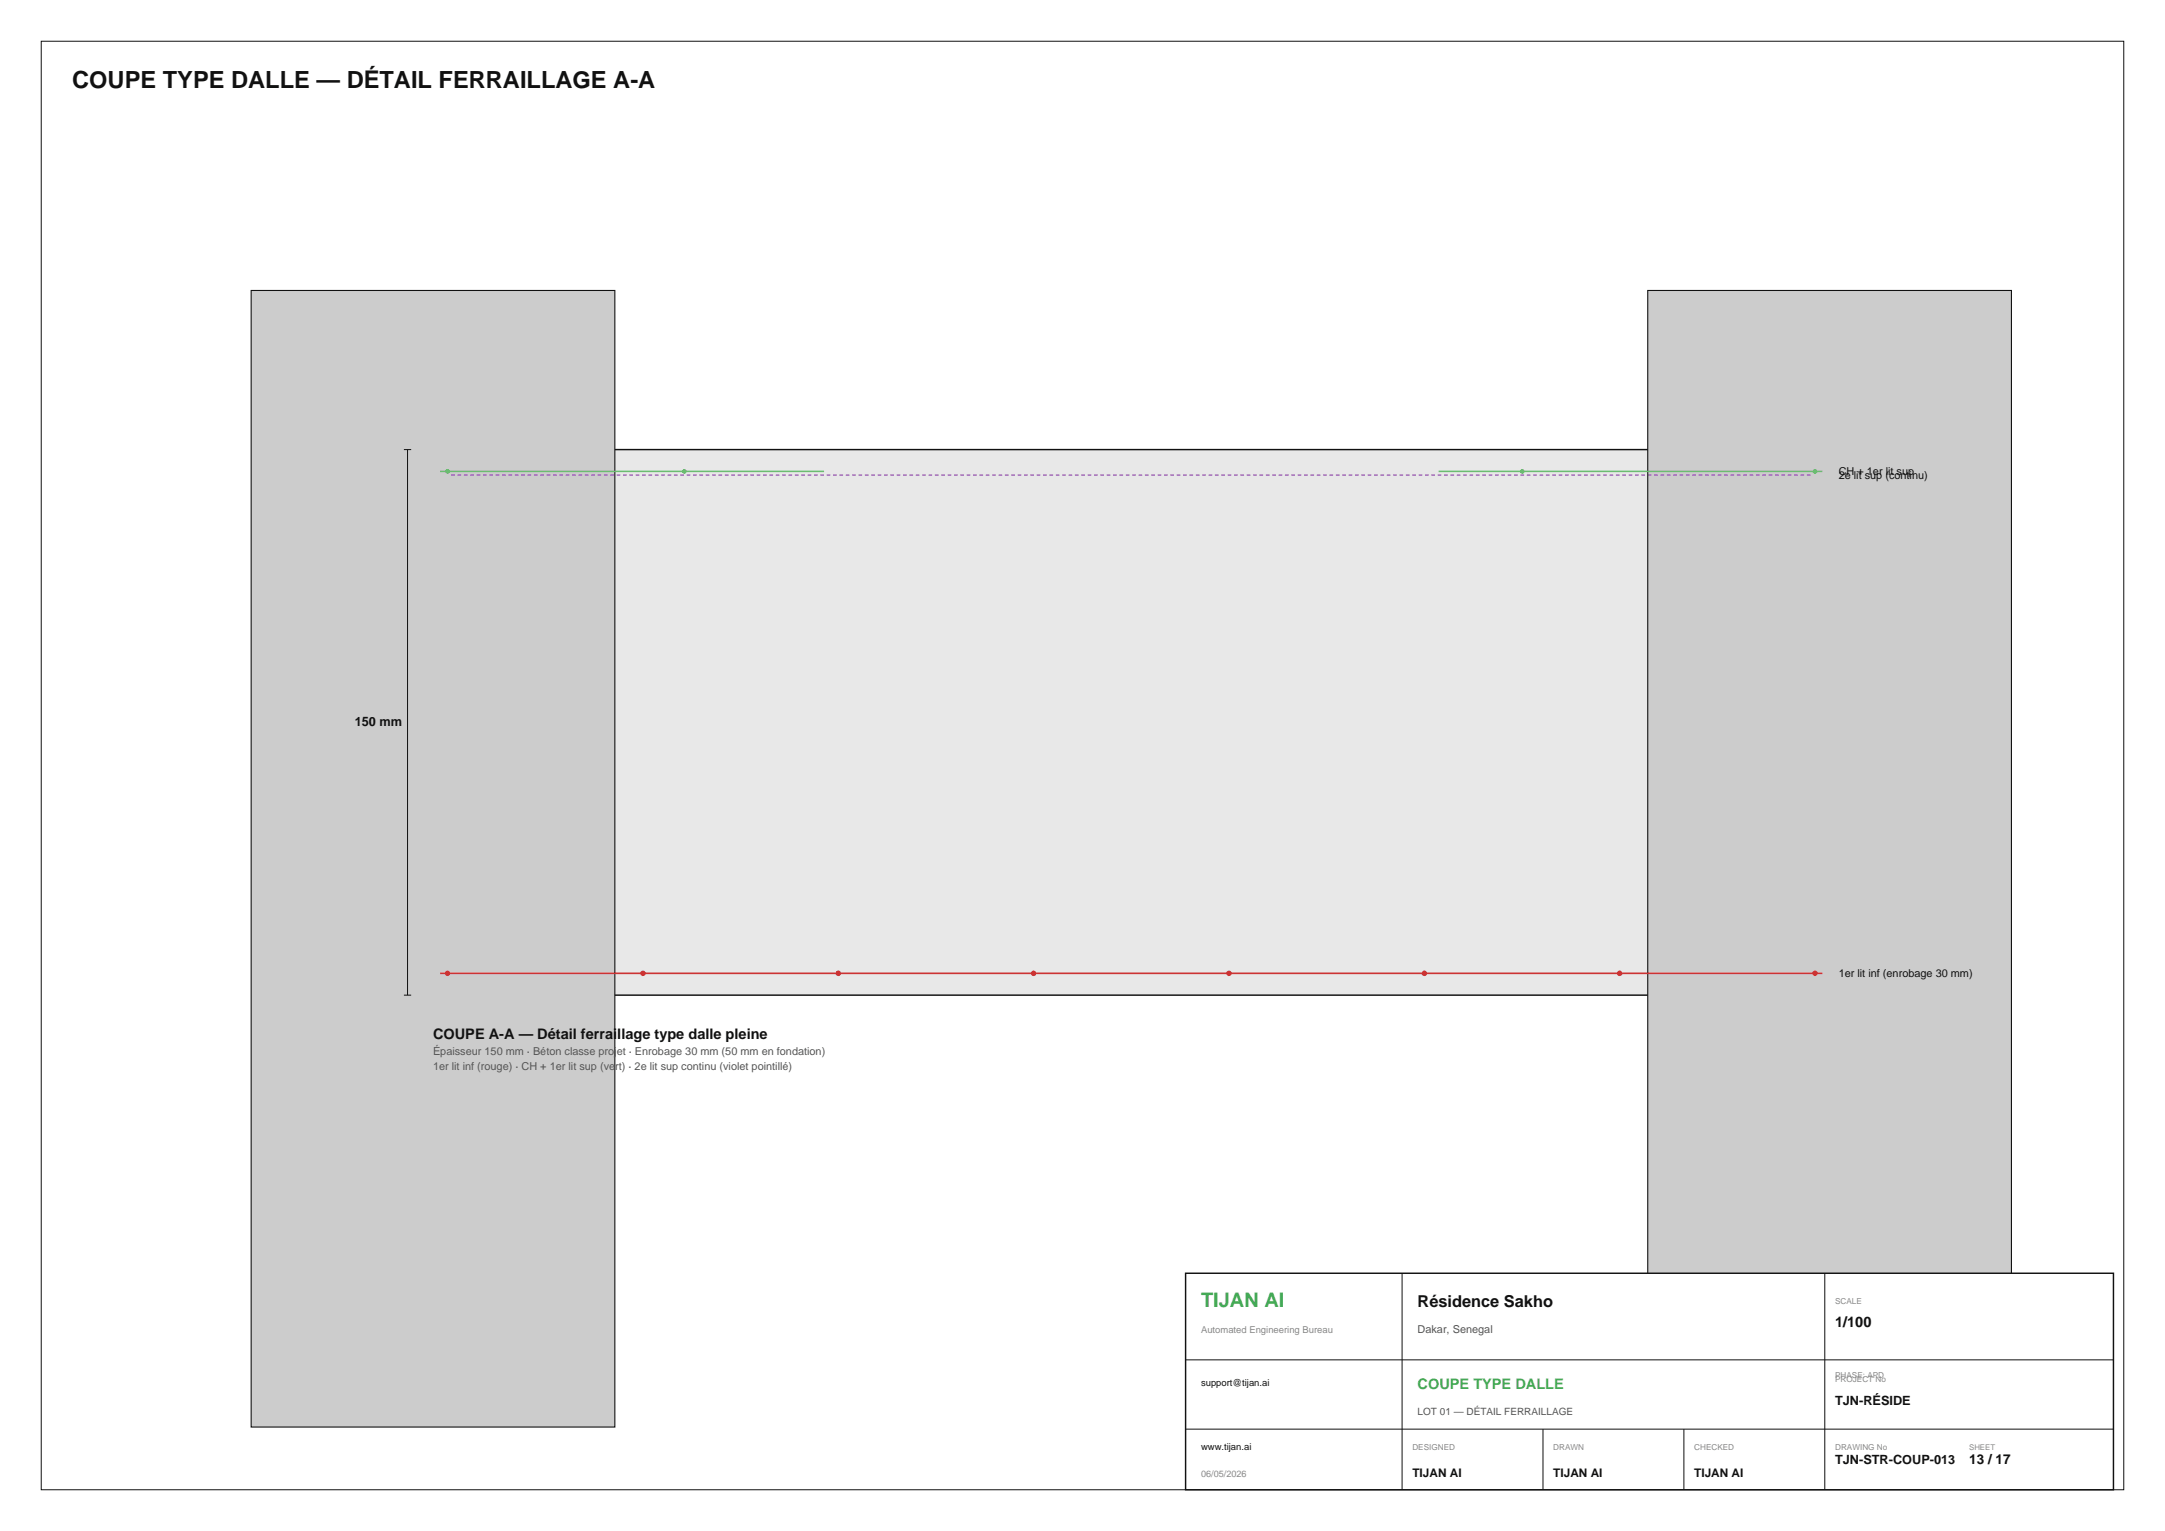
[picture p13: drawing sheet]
<svg xmlns="http://www.w3.org/2000/svg" width="420mm" height="297mm" viewBox="0 0 420 297" stroke-linecap="round" stroke-linejoin="round" font-family="sans-serif">
<defs><g id="words">
<text font-size="4.6" fill="#111" x="14" y="17">COUPE TYPE DALLE — DÉTAIL FERRAILLAGE A-A</text>
<text font-size="3.9" fill="#43a956" x="233" y="253.5">TIJAN AI</text>
<text font-size="3.2" fill="#111" x="275" y="253.5">Résidence Sakho</text>
<g font-size="2.8" fill="#111">
<text x="84" y="201.5">COUPE A-A — Détail ferraillage type dalle pleine</text>
<text x="356" y="257.5">1/100</text>
</g>
<text font-size="2.8" fill="#43a956" x="275" y="269.5">COUPE TYPE DALLE</text>
<text font-size="2.6" fill="#111" x="382" y="284">13 / 17</text>
<g font-size="2.5" fill="#111">
<text x="68.8" y="140.8">150 mm</text>
<text x="356" y="272.5">TJN-RÉSIDE</text>
<text x="356" y="284">TJN-STR-COUP-013</text>
</g>
<g font-size="2.3" fill="#111">
<text x="274" y="286.5">TIJAN AI</text>
<text x="301.3" y="286.5">TIJAN AI</text>
<text x="328.7" y="286.5">TIJAN AI</text>
</g>
<g font-size="2.1" fill="#111">
<text x="356.7" y="92.2">CH + 1er lit sup</text>
<text x="356.7" y="92.9">2e lit sup (continu)</text>
<text x="356.7" y="189.5">1er lit inf (enrobage 30 mm)</text>
</g>
<g font-size="2.1" fill="#555">
<text x="84" y="204.7">Épaisseur 150 mm · Béton classe projet · Enrobage 30 mm (50 mm en fondation)</text>
<text x="84" y="207.5">1er lit inf (rouge) · CH + 1er lit sup (vert) · 2e lit sup continu (violet pointillé)</text>
<text x="275" y="258.5">Dakar, Senegal</text>
</g>
<text font-size="1.9" fill="#555" x="275" y="274.5">LOT 01 — DÉTAIL FERRAILLAGE</text>
<g font-size="1.8" fill="#888">
<text x="233" y="258.5">Automated Engineering Bureau</text>
<text x="233" y="286.5">06/05/2026</text>
</g>
<g font-size="1.8" fill="#111">
<text x="233" y="268.8">support@tijan.ai</text>
<text x="233" y="281.2">www.tijan.ai</text>
</g>
<g font-size="1.6" fill="#888">
<text x="356" y="253">SCALE</text>
<text x="356" y="267.3">PHASE: APD</text>
<text x="356" y="268">PROJECT No</text>
<text x="274" y="281.2">DESIGNED</text>
<text x="301.3" y="281.2">DRAWN</text>
<text x="328.7" y="281.2">CHECKED</text>
<text x="356" y="281.2">DRAWING No</text>
</g>
<text font-size="1.5" fill="#888" x="382" y="281.2">SHEET</text>
</g></defs>
<path d="M8 8h404v281h-404z" fill="none" stroke="#111" stroke-width=".19"/>
<path d="M84 87.2h270.9v105.9h-270.9z" fill-rule="evenodd" fill="#e8e8e8" stroke="#111" stroke-width=".28"/>
<g fill="#ccc" stroke="#111" stroke-width=".21">
<path d="M48.7 56.3h70.6v220.5h-70.6z" fill-rule="evenodd"/>
<path d="M319.7 56.3h70.5v220.5h-70.5z" fill-rule="evenodd"/>
</g>
<path d="M85.4 188.8h268.1" fill="none" stroke="#c33" stroke-width=".32"/>
<g fill="#c33">
<circle cx="86.8" cy="188.8" r=".53"/>
<circle cx="124.7" cy="188.8" r=".53"/>
<circle cx="162.6" cy="188.8" r=".53"/>
<circle cx="200.5" cy="188.8" r=".53"/>
<circle cx="238.4" cy="188.8" r=".53"/>
<circle cx="276.3" cy="188.8" r=".53"/>
<circle cx="314.2" cy="188.8" r=".53"/>
<circle cx="352.1" cy="188.8" r=".53"/>
</g>
<path d="M85.4 91.5h74.5M279.1 91.5h74.4" fill="none" stroke="#66bb6a" stroke-width=".28"/>
<g fill="#66bb6a">
<circle cx="86.8" cy="91.5" r=".46"/>
<circle cx="132.8" cy="91.5" r=".46"/>
<circle cx="295.3" cy="91.5" r=".46"/>
<circle cx="352.1" cy="91.5" r=".46"/>
</g>
<path d="M87.5 92.2h263.9" fill="none" stroke="#7b1fa2" stroke-width=".19" stroke-dasharray=".7 .5" stroke-linecap="butt"/>
<path d="M78.4 87.2h1.4M79.1 87.2v105.9M78.4 193.1h1.4" fill="none" stroke="#111" stroke-width=".19"/>
<path d="M230 247h180v42h-180z" fill-rule="evenodd" fill="#fff" stroke="#111" stroke-width=".28"/>
<path d="M272 247v42M354 247v42M230 263.8h180M230 277.2h180M299.3 277.2v11.8M326.7 277.2v11.8" fill="none" stroke="#111" stroke-width=".19"/>
<use href="#words"/>
</svg>
